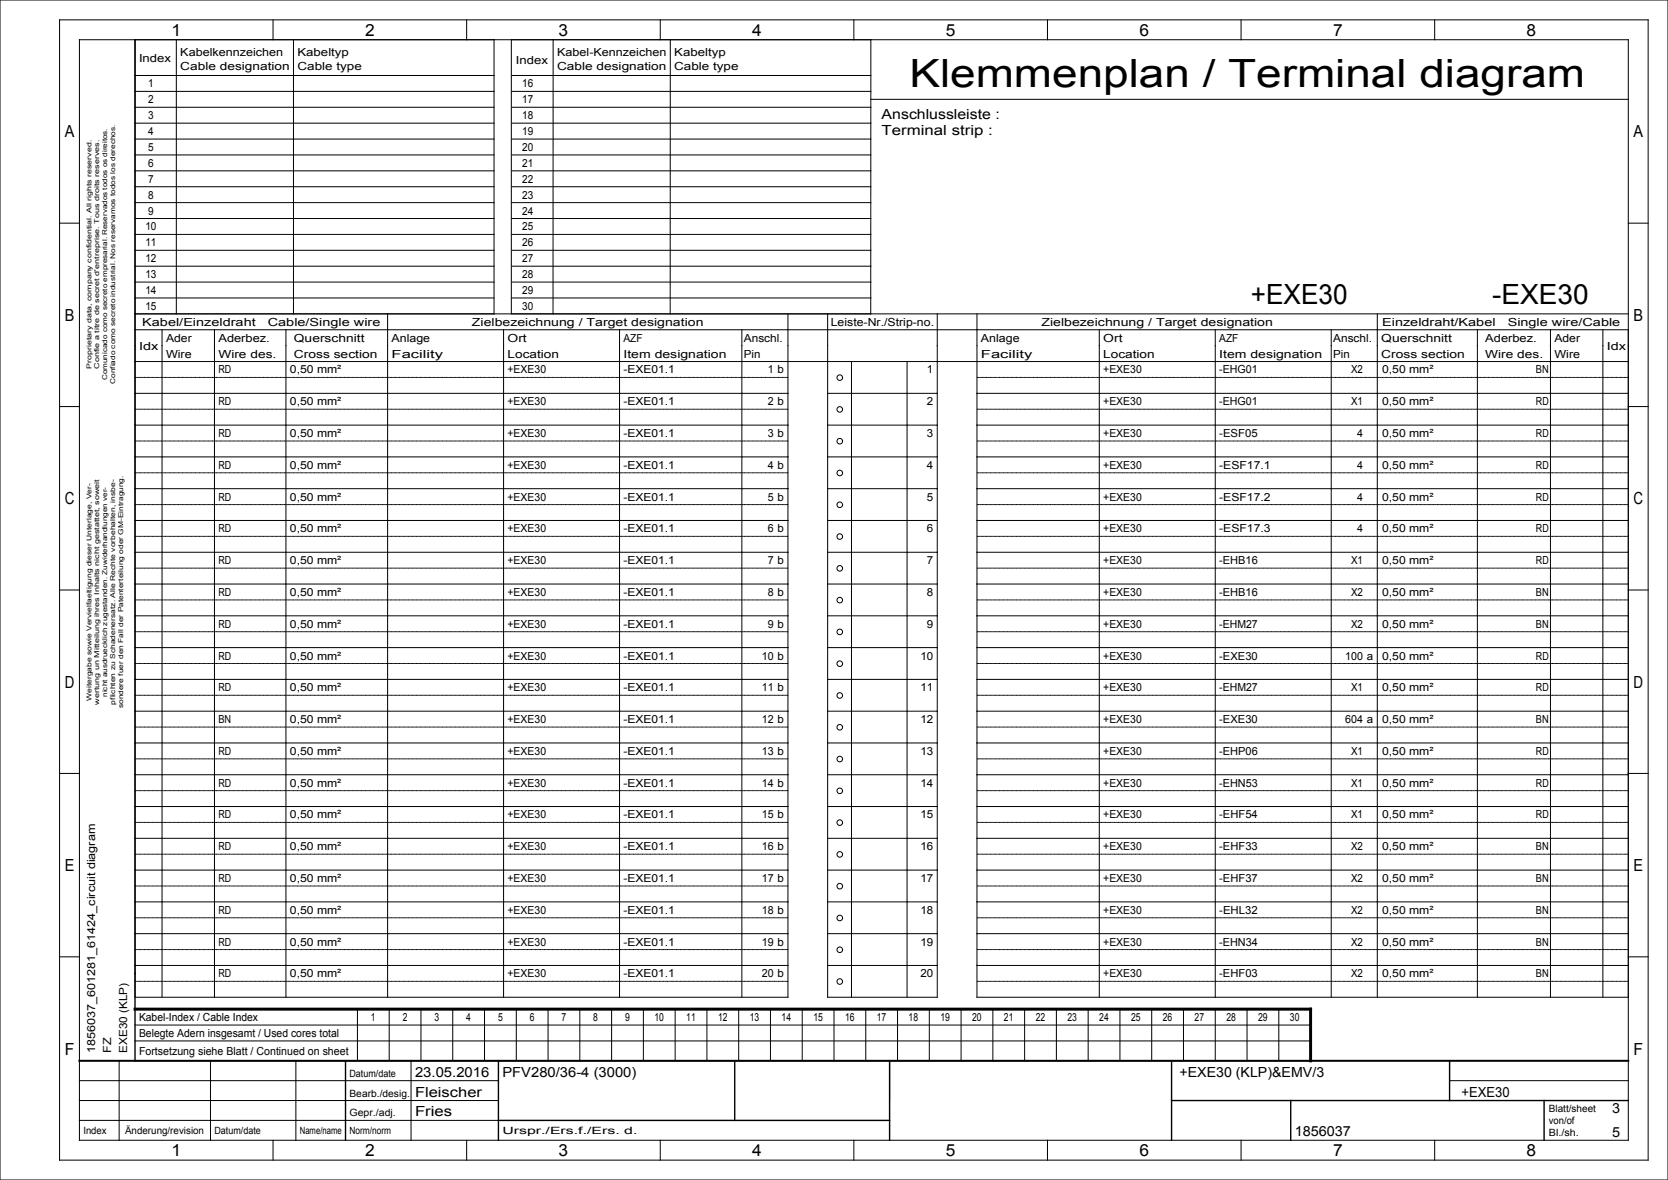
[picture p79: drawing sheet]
<svg xmlns="http://www.w3.org/2000/svg" width="420mm" height="297mm" viewBox="0 0 420 297" stroke-linecap="round" stroke-linejoin="round" font-family="sans-serif">
<defs><g id="words">
<text font-size="9.8" x="229" y="22">Klemmenplan / Terminal diagram</text>
<g font-size="7">
<text x="315" y="76.5">+EXE30</text>
<text x="375.7" y="76.5">-EXE30</text>
</g>
<g font-size="4.2">
<text x="43.2" y="9">1</text>
<text x="91.9" y="9">2</text>
<text x="140.7" y="9">3</text>
<text x="189.4" y="9">4</text>
<text x="238.2" y="9">5</text>
<text x="286.9" y="9">6</text>
<text x="335.7" y="9">7</text>
<text x="384.4" y="9">8</text>
<text x="16.3" y="34.6">A</text>
<text x="411.3" y="34.6">A</text>
<text x="16.3" y="80.8">B</text>
<text x="411.3" y="80.8">B</text>
<text x="16.3" y="126.9">C</text>
<text x="411.3" y="126.9">C</text>
<text x="16.3" y="173.1">D</text>
<text x="411.3" y="173.1">D</text>
<text x="16.3" y="219.2">E</text>
<text x="411.3" y="219.2">E</text>
<text x="16.3" y="265.4">F</text>
<text x="411.3" y="265.4">F</text>
<text x="43.2" y="291">1</text>
<text x="91.9" y="291">2</text>
<text x="140.7" y="291">3</text>
<text x="189.4" y="291">4</text>
<text x="238.2" y="291">5</text>
<text x="286.9" y="291">6</text>
<text x="335.7" y="291">7</text>
<text x="384.4" y="291">8</text>
</g>
<g font-size="3.5">
<text x="222" y="34">Terminal strip :</text>
<text x="222" y="30">Anschlussleiste :</text>
<text x="104.5" y="271">23.05.2016</text>
<text x="104.5" y="276">Fleischer</text>
<text x="126.5" y="271">PFV280/36-4 (3000)</text>
<text x="297" y="271">+EXE30 (KLP)&amp;EMV/3</text>
<text x="368" y="276">+EXE30</text>
<text x="104.5" y="281">Fries</text>
<text x="406" y="280.3">3</text>
<text x="326" y="285.8">1856037</text>
<text x="406" y="286.3">5</text>
</g>
<g font-size="2.8">
<text x="35" y="15.5">Index</text>
<text x="45.4" y="17.5">Cable designation</text>
<text x="45.4" y="14">Kabelkennzeichen</text>
<text x="74.9" y="14">Kabeltyp</text>
<text x="74.9" y="17.5">Cable type</text>
<text x="129.9" y="16">Index</text>
<text x="140.3" y="14">Kabel-Kennzeichen</text>
<text x="140.3" y="17.5">Cable designation</text>
<text x="169.8" y="17.5">Cable type</text>
<text x="169.8" y="14">Kabeltyp</text>
<text x="37.3" y="22">1</text>
<text x="131.5" y="22">16</text>
<text x="37.3" y="26">2</text>
<text x="131.5" y="26">17</text>
<text x="37.3" y="34">4</text>
<text x="37.3" y="30">3</text>
<text x="131.5" y="34">19</text>
<text x="131.5" y="30">18</text>
<text x="37.3" y="38">5</text>
<text x="37.3" y="42">6</text>
<text x="131.5" y="38">20</text>
<text x="131.5" y="42">21</text>
<text x="37.3" y="46">7</text>
<text x="131.5" y="46">22</text>
<text x="37.3" y="50">8</text>
<text x="37.3" y="54">9</text>
<text x="131.5" y="50">23</text>
<text x="131.5" y="54">24</text>
<text x="36.6" y="58">10</text>
<text x="131.5" y="58">25</text>
<text x="36.6" y="62">11</text>
<text x="131.5" y="62">26</text>
<text x="36.6" y="66">12</text>
<text x="36.6" y="70">13</text>
<text x="131.5" y="70">28</text>
<text x="131.5" y="66">27</text>
<text x="36.6" y="74">14</text>
<text x="131.5" y="74">29</text>
<text x="35.8" y="82">Kabel/Einzeldraht</text>
<text x="36.6" y="78">15</text>
<text x="67.4" y="82">Cable/Single wire</text>
<text x="118.8" y="82">Zielbezeichnung / Target designation</text>
<text x="131.5" y="78">30</text>
<text x="209.2" y="82">Leiste-Nr./Strip-no.</text>
<text x="262.2" y="82">Zielbezeichnung / Target designation</text>
<text x="348" y="82">Einzeldraht/Kabel</text>
<text x="379.6" y="82">Single wire/Cable</text>
<text x="35" y="88">Idx</text>
<text x="41.8" y="86">Ader</text>
<text x="41.8" y="90">Wire</text>
<text x="55" y="90">Wire des.</text>
<text x="55" y="86">Aderbez.</text>
<text x="74" y="90">Cross section</text>
<text x="74" y="86">Querschnitt</text>
<text x="98.6" y="86">Anlage</text>
<text x="98.6" y="90">Facility</text>
<text x="127.8" y="86">Ort</text>
<text x="127.8" y="90">Location</text>
<text x="157" y="86">AZF</text>
<text x="157" y="90">Item designation</text>
<text x="187.3" y="86">Anschl.</text>
<text x="187.3" y="90">Pin</text>
<text x="247" y="90">Facility</text>
<text x="247" y="86">Anlage</text>
<text x="277.8" y="90">Location</text>
<text x="277.8" y="86">Ort</text>
<text x="307" y="86">AZF</text>
<text x="307" y="90">Item designation</text>
<text x="335.7" y="86">Anschl.</text>
<text x="335.7" y="90">Pin</text>
<text x="347.8" y="90">Cross section</text>
<text x="347.8" y="86">Querschnitt</text>
<text x="374" y="86">Aderbez.</text>
<text x="374" y="90">Wire des.</text>
<text x="391.4" y="86">Ader</text>
<text x="391.4" y="90">Wire</text>
<text x="404.6" y="88">Idx</text>
<text x="55" y="94">RD</text>
<text x="73" y="94">0,50 mm²</text>
<text x="127.8" y="94">+EXE30</text>
<text x="157" y="94">-EXE01.1</text>
<text x="193.3" y="94">1 b</text>
<text x="233.4" y="94">1</text>
<text x="277.8" y="94">+EXE30</text>
<text x="307" y="94">-EHG01</text>
<text x="340.2" y="94">X2</text>
<text x="348" y="94">0,50 mm²</text>
<text x="386.8" y="94">BN</text>
<text x="55" y="102">RD</text>
<text x="73" y="102">0,50 mm²</text>
<text x="127.8" y="102">+EXE30</text>
<text x="157" y="102">-EXE01.1</text>
<text x="193.3" y="102">2 b</text>
<text x="233.4" y="102">2</text>
<text x="277.8" y="102">+EXE30</text>
<text x="307" y="102">-EHG01</text>
<text x="340.2" y="102">X1</text>
<text x="348" y="102">0,50 mm²</text>
<text x="386.8" y="102">RD</text>
<text x="55" y="110">RD</text>
<text x="73" y="110">0,50 mm²</text>
<text x="127.8" y="110">+EXE30</text>
<text x="157" y="110">-EXE01.1</text>
<text x="193.3" y="110">3 b</text>
<text x="233.4" y="110">3</text>
<text x="277.8" y="110">+EXE30</text>
<text x="307" y="110">-ESF05</text>
<text x="341.7" y="110">4</text>
<text x="348" y="110">0,50 mm²</text>
<text x="386.8" y="110">RD</text>
<text x="55" y="118">RD</text>
<text x="73" y="118">0,50 mm²</text>
<text x="127.8" y="118">+EXE30</text>
<text x="157" y="118">-EXE01.1</text>
<text x="193.3" y="118">4 b</text>
<text x="233.4" y="118">4</text>
<text x="277.8" y="118">+EXE30</text>
<text x="307" y="118">-ESF17.1</text>
<text x="341.7" y="118">4</text>
<text x="348" y="118">0,50 mm²</text>
<text x="386.8" y="118">RD</text>
<text x="55" y="126">RD</text>
<text x="73" y="126">0,50 mm²</text>
<text x="127.8" y="126">+EXE30</text>
<text x="157" y="126">-EXE01.1</text>
<text x="193.3" y="126">5 b</text>
<text x="233.4" y="126">5</text>
<text x="277.8" y="126">+EXE30</text>
<text x="307" y="126">-ESF17.2</text>
<text x="341.7" y="126">4</text>
<text x="348" y="126">0,50 mm²</text>
<text x="386.8" y="126">RD</text>
<text x="55" y="134">RD</text>
<text x="73" y="134">0,50 mm²</text>
<text x="127.8" y="134">+EXE30</text>
<text x="157" y="134">-EXE01.1</text>
<text x="193.3" y="134">6 b</text>
<text x="233.4" y="134">6</text>
<text x="277.8" y="134">+EXE30</text>
<text x="307" y="134">-ESF17.3</text>
<text x="341.7" y="134">4</text>
<text x="348" y="134">0,50 mm²</text>
<text x="386.8" y="134">RD</text>
<text x="55" y="142">RD</text>
<text x="73" y="142">0,50 mm²</text>
<text x="127.8" y="142">+EXE30</text>
<text x="157" y="142">-EXE01.1</text>
<text x="193.3" y="142">7 b</text>
<text x="233.4" y="142">7</text>
<text x="277.8" y="142">+EXE30</text>
<text x="307" y="142">-EHB16</text>
<text x="340.2" y="142">X1</text>
<text x="348" y="142">0,50 mm²</text>
<text x="386.8" y="142">RD</text>
<text x="55" y="150">RD</text>
<text x="73" y="150">0,50 mm²</text>
<text x="127.8" y="150">+EXE30</text>
<text x="157" y="150">-EXE01.1</text>
<text x="193.3" y="150">8 b</text>
<text x="233.4" y="150">8</text>
<text x="277.8" y="150">+EXE30</text>
<text x="307" y="150">-EHB16</text>
<text x="340.2" y="150">X2</text>
<text x="348" y="150">0,50 mm²</text>
<text x="386.8" y="150">BN</text>
<text x="55" y="158">RD</text>
<text x="73" y="158">0,50 mm²</text>
<text x="127.8" y="158">+EXE30</text>
<text x="157" y="158">-EXE01.1</text>
<text x="193.3" y="158">9 b</text>
<text x="233.4" y="158">9</text>
<text x="277.8" y="158">+EXE30</text>
<text x="307" y="158">-EHM27</text>
<text x="340.2" y="158">X2</text>
<text x="348" y="158">0,50 mm²</text>
<text x="386.8" y="158">BN</text>
<text x="55" y="166">RD</text>
<text x="73" y="166">0,50 mm²</text>
<text x="127.8" y="166">+EXE30</text>
<text x="157" y="166">-EXE01.1</text>
<text x="191.8" y="166">10 b</text>
<text x="231.8" y="166">10</text>
<text x="277.8" y="166">+EXE30</text>
<text x="307" y="166">-EXE30</text>
<text x="338.7" y="166">100 a</text>
<text x="348" y="166">0,50 mm²</text>
<text x="386.8" y="166">RD</text>
<text x="55" y="174">RD</text>
<text x="73" y="174">0,50 mm²</text>
<text x="127.8" y="174">+EXE30</text>
<text x="157" y="174">-EXE01.1</text>
<text x="191.8" y="174">11 b</text>
<text x="231.8" y="174">11</text>
<text x="277.8" y="174">+EXE30</text>
<text x="307" y="174">-EHM27</text>
<text x="340.2" y="174">X1</text>
<text x="348" y="174">0,50 mm²</text>
<text x="386.8" y="174">RD</text>
<text x="55" y="182">BN</text>
<text x="73" y="182">0,50 mm²</text>
<text x="127.8" y="182">+EXE30</text>
<text x="157" y="182">-EXE01.1</text>
<text x="191.8" y="182">12 b</text>
<text x="231.8" y="182">12</text>
<text x="277.8" y="182">+EXE30</text>
<text x="307" y="182">-EXE30</text>
<text x="338.7" y="182">604 a</text>
<text x="348" y="182">0,50 mm²</text>
<text x="386.8" y="182">BN</text>
<text x="55" y="190">RD</text>
<text x="73" y="190">0,50 mm²</text>
<text x="127.8" y="190">+EXE30</text>
<text x="157" y="190">-EXE01.1</text>
<text x="191.8" y="190">13 b</text>
<text x="231.8" y="190">13</text>
<text x="277.8" y="190">+EXE30</text>
<text x="307" y="190">-EHP06</text>
<text x="340.2" y="190">X1</text>
<text x="348" y="190">0,50 mm²</text>
<text x="386.8" y="190">RD</text>
<text x="55" y="198">RD</text>
<text x="73" y="198">0,50 mm²</text>
<text x="127.8" y="198">+EXE30</text>
<text x="157" y="198">-EXE01.1</text>
<text x="191.8" y="198">14 b</text>
<text x="231.8" y="198">14</text>
<text x="277.8" y="198">+EXE30</text>
<text x="307" y="198">-EHN53</text>
<text x="340.2" y="198">X1</text>
<text x="348" y="198">0,50 mm²</text>
<text x="386.8" y="198">RD</text>
<text x="55" y="206">RD</text>
<text x="73" y="206">0,50 mm²</text>
<text x="127.8" y="206">+EXE30</text>
<text x="157" y="206">-EXE01.1</text>
<text x="191.8" y="206">15 b</text>
<text x="231.8" y="206">15</text>
<text x="277.8" y="206">+EXE30</text>
<text x="307" y="206">-EHF54</text>
<text x="340.2" y="206">X1</text>
<text x="348" y="206">0,50 mm²</text>
<text x="386.8" y="206">RD</text>
<text x="55" y="214">RD</text>
<text x="73" y="214">0,50 mm²</text>
<text x="127.8" y="214">+EXE30</text>
<text x="157" y="214">-EXE01.1</text>
<text x="191.8" y="214">16 b</text>
<text x="231.8" y="214">16</text>
<text x="277.8" y="214">+EXE30</text>
<text x="307" y="214">-EHF33</text>
<text x="340.2" y="214">X2</text>
<text x="348" y="214">0,50 mm²</text>
<text x="386.8" y="214">BN</text>
<text x="55" y="222">RD</text>
<text x="73" y="222">0,50 mm²</text>
<text x="127.8" y="222">+EXE30</text>
<text x="157" y="222">-EXE01.1</text>
<text x="191.8" y="222">17 b</text>
<text x="231.8" y="222">17</text>
<text x="277.8" y="222">+EXE30</text>
<text x="307" y="222">-EHF37</text>
<text x="340.2" y="222">X2</text>
<text x="348" y="222">0,50 mm²</text>
<text x="386.8" y="222">BN</text>
<text x="55" y="230">RD</text>
<text x="73" y="230">0,50 mm²</text>
<text x="127.8" y="230">+EXE30</text>
<text x="157" y="230">-EXE01.1</text>
<text x="191.8" y="230">18 b</text>
<text x="231.8" y="230">18</text>
<text x="277.8" y="230">+EXE30</text>
<text x="307" y="230">-EHL32</text>
<text x="340.2" y="230">X2</text>
<text x="348" y="230">0,50 mm²</text>
<text x="386.8" y="230">BN</text>
<text x="55" y="238">RD</text>
<text x="73" y="238">0,50 mm²</text>
<text x="127.8" y="238">+EXE30</text>
<text x="157" y="238">-EXE01.1</text>
<text x="191.8" y="238">19 b</text>
<text x="231.8" y="238">19</text>
<text x="277.8" y="238">+EXE30</text>
<text x="307" y="238">-EHN34</text>
<text x="340.2" y="238">X2</text>
<text x="348" y="238">0,50 mm²</text>
<text x="386.8" y="238">BN</text>
<text x="55" y="246">RD</text>
<text x="73" y="246">0,50 mm²</text>
<text x="127.8" y="246">+EXE30</text>
<text x="157" y="246">-EXE01.1</text>
<text x="191.8" y="246">20 b</text>
<text x="231.8" y="246">20</text>
<text x="277.8" y="246">+EXE30</text>
<text x="307" y="246">-EHF03</text>
<text x="340.2" y="246">X2</text>
<text x="348" y="246">0,50 mm²</text>
<text x="386.8" y="246">BN</text>
<text x="35" y="257">Kabel-Index / Cable Index</text>
<text x="93.4" y="257">1</text>
<text x="101.4" y="257">2</text>
<text x="109.4" y="257">3</text>
<text x="117.4" y="257">4</text>
<text x="125.4" y="257">5</text>
<text x="133.4" y="257">6</text>
<text x="141.4" y="257">7</text>
<text x="149.4" y="257">8</text>
<text x="157.4" y="257">9</text>
<text x="164.8" y="257">10</text>
<text x="172.8" y="257">11</text>
<text x="180.8" y="257">12</text>
<text x="188.8" y="257">13</text>
<text x="196.8" y="257">14</text>
<text x="204.8" y="257">15</text>
<text x="212.8" y="257">16</text>
<text x="220.8" y="257">17</text>
<text x="228.8" y="257">18</text>
<text x="236.8" y="257">19</text>
<text x="244.8" y="257">20</text>
<text x="252.8" y="257">21</text>
<text x="260.8" y="257">22</text>
<text x="268.8" y="257">23</text>
<text x="276.8" y="257">24</text>
<text x="284.8" y="257">25</text>
<text x="292.8" y="257">26</text>
<text x="300.8" y="257">27</text>
<text x="308.8" y="257">28</text>
<text x="316.8" y="257">29</text>
<text x="324.8" y="257">30</text>
<text x="35" y="261">Belegte Adern insgesamt / Used cores total</text>
<text x="24" y="265" transform="rotate(-90 24 265)">1856037_601281_61424_circuit diagram</text>
<text x="28" y="265" transform="rotate(-90 28 265)">FZ</text>
<text x="32" y="265" transform="rotate(-90 32 265)">EXE30 (KLP)</text>
<text x="35" y="265.5">Fortsetzung siehe Blatt / Continued on sheet</text>
</g>
<g font-size="2.5">
<text x="88" y="271">Datum/date</text>
<text x="88" y="276">Bearb./desig.</text>
<text x="88" y="281">Gepr./adj.</text>
<text x="390" y="280">Blatt/sheet</text>
<text x="21" y="285.5">Index</text>
<text x="31.5" y="285.5">Änderung/revision</text>
<text x="54" y="285.5">Datum/date</text>
<text x="75.5" y="285.5">Name/name</text>
<text x="88" y="285.5">Norm/norm</text>
<text x="126.5" y="285.5">Urspr./Ers.f./Ers. d.</text>
<text x="390" y="286">Bl./sh.</text>
<text x="390" y="283">von/of</text>
</g>
<g font-size="1.7">
<text x="23" y="92.8" transform="rotate(-90 23 92.8)">Proprietary data, company confidential. All rights reserved.</text>
<text x="25" y="92.8" transform="rotate(-90 25 92.8)">Confie a titre de secret d'entreprise. Tous droits reserves.</text>
<text x="27" y="95.7" transform="rotate(-90 27 95.7)">Comunicado como secreto empresarial. Reservados todos os direitos.</text>
<text x="29" y="96.6" transform="rotate(-90 29 96.6)">Confiado como secreto industrial. Nos reservamos todos los derechos.</text>
<text x="23" y="176.4" transform="rotate(-90 23 176.4)">Weitergabe sowie Vervielfaeltigung dieser Unterlage, Ver-</text>
<text x="25" y="177.3" transform="rotate(-90 25 177.3)">wertung un Mitteilung ihres Inhalts nicht gestattet, soweit</text>
<text x="27" y="175.4" transform="rotate(-90 27 175.4)">nicht ausdruecklich zugestanden. Zuwiderhandlungen ver-</text>
<text x="29" y="177.3" transform="rotate(-90 29 177.3)">pflichten zu Schadenersatz. Alle Rechte vorbehalten, insbe-</text>
<text x="31" y="178.3" transform="rotate(-90 31 178.3)">sondere fuer den Fall der Patenterteilung oder GM-Eintragung.</text>
</g>
</g></defs>
<g fill="none" stroke="#000" stroke-width=".25">
<path d="M0 0h420v297h-420zM15 5h400v287h-400zM20 10h390v277h-390zM34 10v241h164.4v-172M34 19h90.4M44.4 10v69M68.8 5v5M73.9 10v69M117.5 5v5M124.4 10v69M128.8 10v69M128.9 19h90.4"/>
<path d="M139.3 10l-.1 69M166.3 5v5M168.8 10l-.1 69M215 5v5M219.3 10l-.1 69M263.8 5v5M312.5 5v5M361.3 5v5M34 35h90.4M34 31h90.4M34 39h90.4M34 23h90.4"/>
<path d="M34 27h90.4M128.9 35h90.4M128.9 31h90.4M128.9 39h90.4M128.9 23h90.4M128.9 27h90.4M219.3 25h190.7M15 56.2h5M34 55h90.4M34 59h90.4M34 51h90.4M34 47h90.4"/>
<path d="M34 43h90.4M128.9 55h90.4M128.9 59h90.4M128.9 51h90.4M128.9 47h90.4M128.9 43h90.4M410 56.2h5M34 75h90.4M34 79h376M34 71h90.4M34 67h90.4M34 63h90.4"/>
<path d="M97.6 79v172M128.9 75h90.4M128.9 71h90.4M128.9 67h90.4M128.9 63h90.4M208.4 79v172h27.6v-172M246 79v172h164M346.8 79v172M34 99h164.4M34 91h376M34 83h376M40.8 83v168"/>
<path d="M54 83v168M72 83v168M126.8 83v168M156 83v168M186.8 83v168M208.4 99h27.6M214.4 91v160M228.4 91v160M246 99h164M276.8 83v168M306 83v168M335.2 83v168"/>
<path d="M372 83v168M390.4 83v168M403.6 83v168M15 102.3h5M34 107h164.4M34 115h164.4M208.4 107h27.6M208.4 115h27.6M246 107h164M246 115h164M410 102.3h5M34 131h164.4"/>
<path d="M34 123h164.4M34 139h164.4M208.4 131h27.6M208.4 123h27.6M208.4 139h27.6M246 131h164M246 123h164M246 139h164M15 148.5h5M34 155h164.4M34 147h164.4M208.4 155h27.6"/>
<path d="M208.4 147h27.6M246 155h164M246 147h164M410 148.5h5M34 163h164.4M34 171h164.4M34 179h164.4M208.4 163h27.6M208.4 171h27.6M208.4 179h27.6M246 163h164M246 171h164"/>
<path d="M246 179h164M15 194.7h5M34 187h164.4M34 195h164.4M208.4 187h27.6M208.4 195h27.6M246 187h164M246 195h164M410 194.7h5M34 219h164.4M34 203h164.4M34 211h164.4"/>
<path d="M208.4 219h27.6M208.4 203h27.6M208.4 211h27.6M246 219h164M246 203h164M246 211h164M34 227h164.4M34 235h164.4M208.4 227h27.6M208.4 235h27.6M246 227h164M246 235h164"/>
<path d="M15 240.8h5M34 258h296M34 243h164.4M90 254v13M98 254v13M106 254v13M114 254v13M122 254v13M130 254v13M138 254v13M146 254v13M154 254v13"/>
<path d="M162 254v13M170 254v13M178 254v13M186 254v13M194 254v13M202 254v13M208.4 243h27.6M210 254v13M218 254v13M226 254v13M234 254v13M242 254v13"/>
<path d="M246 243h164M250 254v13M258 254v13M266 254v13M274 254v13M282 254v13M290 254v13M298 254v13M306 254v13M314 254v13M322 254v13M410 240.8h5"/>
<path d="M20 272h105.5M20 277h105.5M30 267v20M34 262h296M34 267h296M53 267v20M74.5 267v20M103.5 267v20M224 267v10M365 267v5h45M20 282h105.5M68.8 287v5"/>
<path d="M117.5 287v5M166.3 287v5M215 287v5M263.8 287v5M312.5 287v5M361.3 287v5"/>
<circle cx="211.4" cy="95.1" r=".7"/>
<circle cx="211.4" cy="111" r=".7"/>
<circle cx="211.4" cy="119" r=".7"/>
<circle cx="211.4" cy="103.1" r=".7"/>
<circle cx="211.4" cy="135.1" r=".7"/>
<circle cx="211.5" cy="127.1" r=".7"/>
<circle cx="211.4" cy="143.1" r=".7"/>
<circle cx="211.4" cy="151.1" r=".7"/>
<circle cx="211.4" cy="159" r=".7"/>
<circle cx="211.4" cy="167" r=".7"/>
<circle cx="211.5" cy="175.1" r=".7"/>
<circle cx="211.4" cy="183.1" r=".7"/>
<circle cx="211.4" cy="191.1" r=".7"/>
<circle cx="211.4" cy="199.1" r=".7"/>
<circle cx="211.4" cy="215" r=".7"/>
<circle cx="211.4" cy="207" r=".7"/>
<circle cx="211.4" cy="231.1" r=".7"/>
<circle cx="211.4" cy="239.1" r=".7"/>
<circle cx="211.5" cy="223.1" r=".7"/>
<circle cx="211.4" cy="247.1" r=".7"/>
</g>
<path d="M34 10v257M87 267v20M125.5 267v20M185 267v15M224 267v20M295 277h115M295 267v20M325 277v10M365 267v10M388.8 277v10M125.5 282h98.5" fill="none" stroke="#000" stroke-width=".35"/>
<g fill="none" stroke="#000" stroke-width=".25" stroke-dasharray="0 .3" stroke-dashoffset="-.1">
<path d="M34 95h164.4M246 95h164M34 103h164.4M34 119h164.4M34 111h164.4M246 103h164M246 119h164M246 111h164M34 127h164.4M34 135h164.4M246 127h164M246 135h164"/>
<path d="M34 159h164.4M34 151h164.4M34 143h164.4M246 159h164M246 151h164M246 143h164M34 167h164.4M34 175h164.4M246 167h164M246 175h164M34 183h164.4M34 191h164.4"/>
<path d="M34 199h164.4M246 183h164M246 191h164M246 199h164M34 215h164.4M34 207h164.4M246 215h164M246 207h164M34 223h164.4M34 231h164.4M34 239h164.4M246 223h164"/>
<path d="M246 231h164M246 239h164M34 247h164.4M246 247h164"/>
</g>
<path d="M34 254h296v13" fill="none" stroke="#000" stroke-width=".75"/>
<path d="M20 267h390" fill="none" stroke="#000" stroke-width=".5"/>
<use href="#words"/>
</svg>
